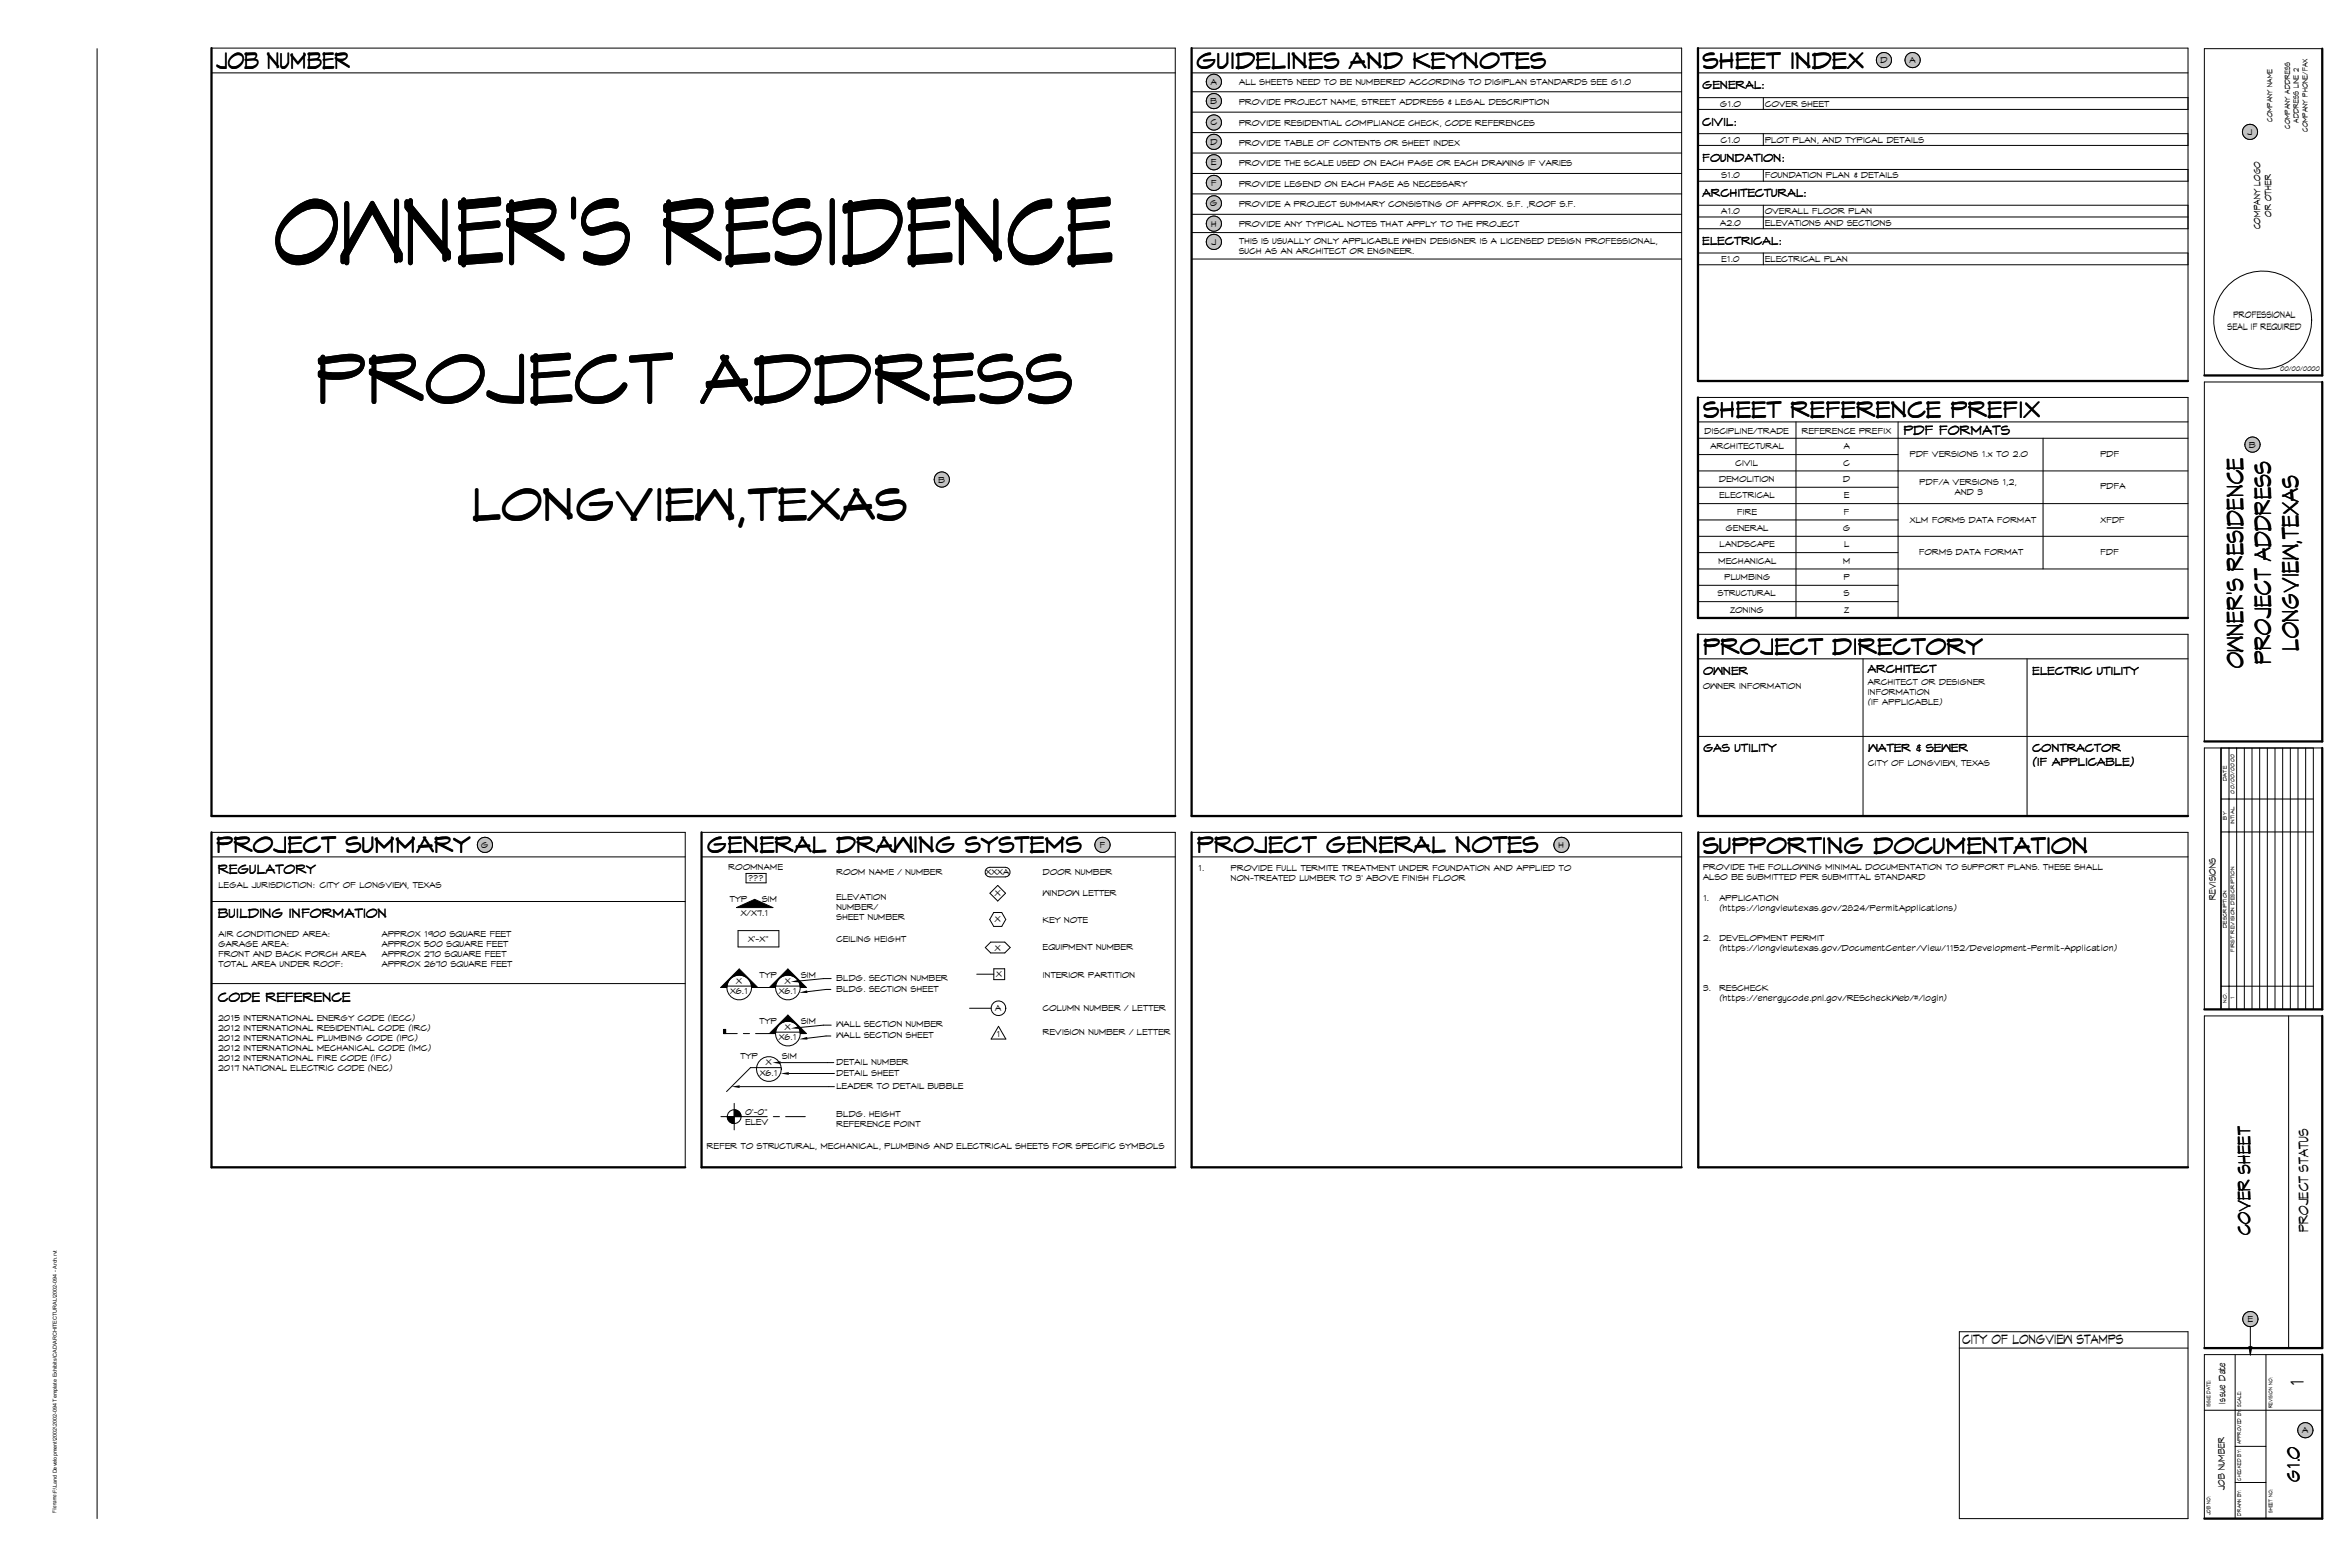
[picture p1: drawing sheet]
<svg xmlns="http://www.w3.org/2000/svg" width="915mm" height="610mm" viewBox="0 0 915 610" stroke-linecap="round" stroke-linejoin="round" font-family="sans-serif">
<defs><g id="words">
<text font-size="37.3" x="107" y="103.1">OWNER'S RESIDENCE</text>
<text font-size="27.9" x="123" y="157.1">PROJECT ADDRESS</text>
<text font-size="18.5" x="183.7" y="202.8">LONGVIEW,TEXAS</text>
<g font-size="9.4">
<text x="84.4" y="27">JOB NUMBER</text>
<text x="465.7" y="26.8">GUIDELINES AND KEYNOTES</text>
<text x="662.8" y="26.8">SHEET INDEX</text>
<text x="663.1" y="162.7">SHEET REFERENCE PREFIX</text>
<text x="663" y="255">PROJECT DIRECTORY</text>
<text x="894.8" y="253.2" transform="rotate(-90 894.8 253.2)">LONGVIEW,TEXAS</text>
<text x="873.2" y="260" transform="rotate(-90 873.2 260)">OWNER'S RESIDENCE</text>
<text x="884" y="258.5" transform="rotate(-90 884 258.5)">PROJECT ADDRESS</text>
<text x="84.3" y="332">PROJECT SUMMARY</text>
<text x="275.2" y="332">GENERAL DRAWING SYSTEMS</text>
<text x="465.9" y="331.9">PROJECT GENERAL NOTES</text>
<text x="662.9" y="332.3">SUPPORTING DOCUMENTATION</text>
</g>
<text font-size="7.4" x="896.7" y="539.3" transform="rotate(-90 896.7 539.3)">1</text>
<g font-size="7.1">
<text x="876" y="480.6" transform="rotate(-90 876 480.6)">COVER SHEET</text>
<text x="895.2" y="576.5" transform="rotate(-90 895.2 576.5)">G1.O</text>
</g>
<text font-size="5.5" x="898.5" y="479.4" transform="rotate(-90 898.5 479.4)">PROJECT STATUS</text>
<g font-size="5.3">
<text x="741" y="169.4">PDF FORMATS</text>
<text x="85" y="340.1">REGULATORY</text>
<text x="85" y="357.4">BUILDING INFORMATION</text>
<text x="85" y="389.9">CODE REFERENCE</text>
<text x="763.8" y="523">CITY OF LONGVIEW STAMPS</text>
</g>
<g font-size="4.6">
<text x="662.7" y="34.8">GENERAL:</text>
<text x="662.7" y="48.9">CIVIL:</text>
<text x="662.7" y="62.9">FOUNDATION:</text>
<text x="662.7" y="76.8">ARCHITECTURAL:</text>
<text x="662.7" y="95.3">ELECTRICAL:</text>
<text x="663" y="262.5">OWNER</text>
<text x="727" y="261.8">ARCHITECT</text>
<text x="791.1" y="262.5">ELECTRIC UTILITY</text>
<text x="663" y="292.7">GAS UTILITY</text>
<text x="727.3" y="292.7">WATER &amp; SEWER</text>
<text x="791.1" y="292.7">CONTRACTOR</text>
<text x="791.1" y="298">(IF APPLICABLE)</text>
</g>
<g font-size="3.7">
<text x="879.9" y="89.3" transform="rotate(-90 879.9 89.3)">COMPANY LOGO</text>
<text x="884.2" y="84.3" transform="rotate(-90 884.2 84.3)">OR OTHER</text>
<text x="869.3" y="123.9">PROFESSIONAL</text>
<text x="867.1" y="128.2">SEAL IF REQUIRED</text>
<text x="862.4" y="350.3" transform="rotate(-90 862.4 350.3)">REVISIONS</text>
<text x="866.2" y="546.2" transform="rotate(-90 866.2 546.2)">Issue Date</text>
<text x="865.9" y="579.8" transform="rotate(-90 865.9 579.8)">JOB NUMBER</text>
</g>
<g font-size="3.4">
<text x="731.9" y="24.5">D</text>
<text x="743.3" y="24.5">A</text>
<text x="471.3" y="33">A</text>
<text x="482.3" y="32.9">ALL SHEETS NEED TO BE NUMBERED ACCORDING TO DIGIPLAN STANDARDS SEE G1.0</text>
<text x="471.2" y="40.5">B</text>
<text x="482.3" y="40.8">PROVIDE PROJECT NAME, STREET ADDRESS &amp; LEGAL DESCRIPTION</text>
<text x="669.6" y="41.5">G1.O</text>
<text x="687" y="41.5">COVER SHEET</text>
<text x="471.2" y="48.8">C</text>
<text x="482.3" y="48.8">PROVIDE RESIDENTIAL COMPLIANCE CHECK, CODE REFERENCES</text>
<text x="874.8" y="52.5">J</text>
<text x="471.1" y="56.4">D</text>
<text x="482.3" y="56.7">PROVIDE TABLE OF CONTENTS OR SHEET INDEX</text>
<text x="669.9" y="55.5">C1.0</text>
<text x="687" y="55.5">PLOT PLAN, AND TYPICAL DETAILS</text>
<text x="471.5" y="64.3">E</text>
<text x="482.3" y="64.6">PROVIDE THE SCALE USED ON EACH PAGE OR EACH DRAWING IF VARIES</text>
<text x="670" y="69.4">S1.0</text>
<text x="687" y="69.4">FOUNDATION PLAN &amp; DETAILS</text>
<text x="471.4" y="72.3">F</text>
<text x="482.3" y="72.7">PROVIDE LEGEND ON EACH PAGE AS NECESSARY</text>
<text x="471.1" y="80.3">G</text>
<text x="482.3" y="80.5">PROVIDE A PROJECT SUMMARY CONSISTING OF APPROX. S.F. ,ROOF S.F.</text>
<text x="669.9" y="83.3">A1.0</text>
<text x="687" y="83.3">OVERALL FLOOR PLAN</text>
<text x="471.4" y="88.2">H</text>
<text x="482.3" y="88.2">PROVIDE ANY TYPICAL NOTES THAT APPLY TO THE PROJECT</text>
<text x="669.5" y="87.9">A2.0</text>
<text x="687" y="87.9">ELEVATIONS AND SECTIONS</text>
<text x="471.5" y="95.3">J</text>
<text x="482.3" y="94.9">THIS IS USUALLY ONLY APPLICABLE WHEN DESIGNER IS A LICENSED DESIGN PROFESSIONAL,</text>
<text x="482.3" y="98.8">SUCH AS AN ARCHITECT OR ENGINEER.</text>
<text x="670.1" y="101.9">E1.0</text>
<text x="687" y="101.9">ELECTRICAL PLAN</text>
<text x="663.5" y="168.9">DISCIPLINE/TRADE</text>
<text x="701.3" y="168.9">REFERENCE PREFIX</text>
<text x="665.8" y="174.8">ARCHITECTURAL</text>
<text x="717.6" y="174.8">A</text>
<text x="743.4" y="178">PDF VERSIONS 1.x TO 2.O</text>
<text x="817.6" y="178">PDF</text>
<text x="875.5" y="174.2">B</text>
<text x="675.6" y="181.2">CIVIL</text>
<text x="717.6" y="181.2">C</text>
<text x="365.3" y="187.8">B</text>
<text x="669.1" y="187.5">DEMOLITION</text>
<text x="717.4" y="187.5">D</text>
<text x="747.2" y="188.7">PDF/A VERSIONS 1,2,</text>
<text x="817.6" y="190.4">PDFA</text>
<text x="669.3" y="193.9">ELECTRICAL</text>
<text x="717.8" y="193.9">E</text>
<text x="760.8" y="192.6">AND 3</text>
<text x="676.2" y="200.2">FIRE</text>
<text x="717.7" y="200.2">F</text>
<text x="743.4" y="203.4">XLM FORMS DATA FORMAT</text>
<text x="817.6" y="203.4">XFDF</text>
<text x="671.7" y="206.6">GENERAL</text>
<text x="717.4" y="206.6">G</text>
<text x="669.3" y="212.9">LANDSCAPE</text>
<text x="717.8" y="212.9">L</text>
<text x="668.9" y="219.3">MECHANICAL</text>
<text x="717.4" y="219.3">M</text>
<text x="747" y="216.1">FORMS DATA FORMAT</text>
<text x="817.6" y="216.1">FDF</text>
<text x="671.3" y="225.7">PLUMBING</text>
<text x="717.6" y="225.7">P</text>
<text x="668.7" y="232">STRUCTURAL</text>
<text x="717.7" y="232">S</text>
<text x="673.4" y="238.4">ZONING</text>
<text x="717.8" y="238.4">Z</text>
<text x="662.9" y="268.1">OWNER INFORMATION</text>
<text x="727" y="266.6">ARCHITECT OR DESIGNER</text>
<text x="727" y="270.5">INFORMATION</text>
<text x="727" y="274.4">(IF APPLICABLE)</text>
<text x="727.1" y="298.3">CITY OF LONGVIEW, TEXAS</text>
<text x="187.3" y="329.9">G</text>
<text x="428" y="329.9">F</text>
<text x="606.7" y="329.9">H</text>
<text x="283.6" y="338.6">ROOMNAME</text>
<text x="325.6" y="340.5">ROOM NAME / NUMBER</text>
<text x="383.6" y="340.5">XXXA</text>
<text x="405.9" y="340.5">DOOR NUMBER</text>
<text x="466.4" y="338.9">1.</text>
<text x="479.1" y="338.9">PROVIDE FULL TERMITE TREATMENT UNDER FOUNDATION AND APPLIED TO</text>
<text x="662.9" y="338.7">PROVIDE THE FOLLOWING MINIMAL DOCUMENTATION TO SUPPORT PLANS. THESE SHALL</text>
<text x="85" y="345.7">LEGAL JURISDICTION: CITY OF LONGVIEW, TEXAS</text>
<text x="291.2" y="342.9">???</text>
<text x="479.1" y="342.8">NON-TREATED LUMBER TO 3' ABOVE FINISH FLOOR</text>
<text x="662.9" y="342.6">ALSO BE SUBMITTED PER SUBMITTAL STANDARD</text>
<text x="284" y="350.9">TYP</text>
<text x="296.6" y="350.9">SIM</text>
<text x="325.6" y="350.2">ELEVATION</text>
<text x="387.2" y="348.7">X</text>
<text x="405.9" y="348.7">WINDOW LETTER</text>
<text x="662.9" y="350.4">1.</text>
<text x="669.2" y="350.4">APPLICATION</text>
<text x="288.3" y="356.6">X/X7.1</text>
<text x="325.6" y="354.1">NUMBER/</text>
<text x="325.6" y="358">SHEET NUMBER</text>
<text x="387.2" y="359">X</text>
<text x="405.9" y="359">KEY NOTE</text>
<text x="669.2" y="354.3">(https://longviewtexas.gov/2824/PermitApplications)</text>
<text x="85" y="364.6">AIR CONDITIONED AREA:</text>
<text x="148.6" y="364.6">APPROX 1900 SQUARE FEET</text>
<text x="85" y="368.5">GARAGE AREA:</text>
<text x="148.6" y="368.5">APPROX 500 SQUARE FEET</text>
<text x="291.1" y="366.5">X'-X&quot;</text>
<text x="325.6" y="366.7">CEILING HEIGHT</text>
<text x="387.2" y="369.9">X</text>
<text x="405.9" y="369.8">EQUIPMENT NUMBER</text>
<text x="662.9" y="366">2.</text>
<text x="669.2" y="366">DEVELOPMENT PERMIT</text>
<text x="669.2" y="370">(https://longviewtexas.gov/DocumentCenter/View/1152/Development-Permit-Application)</text>
<text x="85" y="372.4">FRONT AND BACK PORCH AREA</text>
<text x="85" y="376.3">TOTAL AREA UNDER ROOF:</text>
<text x="148.6" y="372.4">APPROX 270 SQUARE FEET</text>
<text x="148.6" y="376.3">APPROX 2670 SQUARE FEET</text>
<text x="286.5" y="382.8">X</text>
<text x="295.6" y="380.5">TYP</text>
<text x="305.5" y="382.8">X</text>
<text x="311.8" y="380.5">SIM</text>
<text x="325.6" y="381.6">BLDG. SECTION NUMBER</text>
<text x="387.7" y="380.3">X</text>
<text x="405.9" y="380.5">INTERIOR PARTITION</text>
<text x="284.1" y="386.9">X6.1</text>
<text x="303.1" y="386.9">X6.1</text>
<text x="325.6" y="385.9">BLDG. SECTION SHEET</text>
<text x="662.9" y="385.6">3.</text>
<text x="669.2" y="385.6">RESCHECK</text>
<text x="669.2" y="389.5">(https://energycode.pnl.gov/REScheckWeb/#/login)</text>
<text x="387.4" y="393.5">A</text>
<text x="405.9" y="393.4">COLUMN NUMBER / LETTER</text>
<text x="84.9" y="397.3">2015 INTERNATIONAL ENERGY CODE (IECC)</text>
<text x="84.9" y="401.2">2012 INTERNATIONAL RESIDENTIAL CODE (IRC)</text>
<text x="295.6" y="398.5">TYP</text>
<text x="305.5" y="400.7">X</text>
<text x="311.8" y="398.5">SIM</text>
<text x="325.6" y="399.7">WALL SECTION NUMBER</text>
<text x="84.9" y="405.1">2012 INTERNATIONAL PLUMBING CODE (IPC)</text>
<text x="303.1" y="404.8">X6.1</text>
<text x="325.6" y="404">WALL SECTION SHEET</text>
<text x="387.9" y="403.7">1</text>
<text x="405.9" y="402.9">REVISION NUMBER / LETTER</text>
<text x="84.9" y="409">2012 INTERNATIONAL MECHANICAL CODE (IMC)</text>
<text x="84.9" y="412.9">2012 INTERNATIONAL FIRE CODE (IFC)</text>
<text x="288.2" y="412.3">TYP</text>
<text x="304.4" y="412.3">SIM</text>
<text x="84.9" y="416.8">2017 NATIONAL ELECTRIC CODE (NEC)</text>
<text x="295.7" y="418.6">X6.1</text>
<text x="298.1" y="414.5">X</text>
<text x="325.6" y="418.8">DETAIL SHEET</text>
<text x="325.6" y="414.4">DETAIL NUMBER</text>
<text x="325.6" y="423.8">LEADER TO DETAIL BUBBLE</text>
<text x="290.1" y="437.6">ELEV</text>
<text x="290.1" y="433.9">0'-0&quot;</text>
<text x="325.6" y="434.7">BLDG. HEIGHT</text>
<text x="325.6" y="438.4">REFERENCE POINT</text>
<text x="275.2" y="447.3">REFER TO STRUCTURAL, MECHANICAL, PLUMBING AND ELECTRICAL SHEETS FOR SPECIFIC SYMBOLS</text>
<text x="874.9" y="514.5">E</text>
<text x="896.1" y="557.7">A</text>
</g>
<g font-size="3">
<text x="884.5" y="47.5" transform="rotate(-90 884.5 47.5)">COMPANY NAME</text>
<text x="894.8" y="47.8" transform="rotate(-90 894.8 47.8)">ADDRESS LINE 2</text>
<text x="891.4" y="50.2" transform="rotate(-90 891.4 50.2)">COMPANY ADDRESS</text>
<text x="898.3" y="51.4" transform="rotate(-90 898.3 51.4)">COMPANY PHONE/FAX</text>
</g>
<text font-size="2.6" x="887.6" y="144.4">00/00/0000</text>
<g font-size="2.1">
<text x="866.8" y="304" transform="rotate(-90 866.8 304)">DATE</text>
<text x="869.7" y="308.8" transform="rotate(-90 869.7 308.8)">00/00/0000</text>
<text x="866.8" y="318.9" transform="rotate(-90 866.8 318.9)">BY</text>
<text x="869.7" y="320.6" transform="rotate(-90 869.7 320.6)">INTIAL</text>
<text x="866.8" y="361.3" transform="rotate(-90 866.8 361.3)">DESCRIPTION</text>
<text x="869.7" y="370.4" transform="rotate(-90 869.7 370.4)">FIRST REVISION DESCRIPTION</text>
<text x="869.7" y="388.8" transform="rotate(-90 869.7 388.8)">1</text>
<text x="866.8" y="390.2" transform="rotate(-90 866.8 390.2)">NO.</text>
<text x="860.3" y="547.6" transform="rotate(-90 860.3 547.6)">ISSUE DATE:</text>
<text x="884.6" y="548" transform="rotate(-90 884.6 548)">REVISION NO:</text>
<text x="872.3" y="562.1" transform="rotate(-90 872.3 562.1)">APPROVED BY: SCALE:</text>
<text x="872.3" y="576.1" transform="rotate(-90 872.3 576.1)">CHECKED BY:</text>
<text x="22" y="588.7" transform="rotate(-90 22 588.7)">Filename:F:\Land Development\2002\2002-094 Template Exhibits\CAD\ARCHITECTURAL\2002-094 - Arch.rvt</text>
<text x="860.3" y="589.6" transform="rotate(-90 860.3 589.6)">JOB NO:</text>
<text x="872.3" y="589.8" transform="rotate(-90 872.3 589.8)">DRAWN BY:</text>
<text x="884.6" y="588.8" transform="rotate(-90 884.6 588.8)">SHEET NO.:</text>
</g>
</g></defs>
<g fill="none" stroke="#000" stroke-width=".39">
<path d="M37.8 18.9v572M82.3 18.7h375.2v298.8M463.8 18.7h190.8v298.8M660.9 18.7h190.7v129.6M903.9 18.9h-45.9v127.2M82.3 28.4h375.2M463.8 35.7h190.8M463.8 28.4h190.8M660.9 28.4h190.7M463.8 51.6h190.8M463.8 59.6h190.8M463.8 43.6h190.8"/>
<path d="M463.8 67.5h190.8M463.8 75.4h190.8M463.8 83.4h190.8M463.8 90.5h190.8M463.8 100.8h190.8M660.9 154.7h190.7v85.8M903.9 148.6h-45.9v139.9M660.9 164.2h190.7M660.9 170.5h190.7M660.9 176.9h77.9M699.1 164.2v76.3M738.8 164.2v76.3"/>
<path d="M795.2 170.5v50.9M660.9 183.3h190.7M660.9 189.6h77.9M660.9 196h190.7M660.9 202.3h77.9M660.9 208.7h190.7M660.9 215h77.9M660.9 221.4h190.7M660.9 227.8h77.9M660.9 234.1h77.9M660.9 246.8h190.7v70.7M660.9 256.4h190.7"/>
<path d="M725.2 256.4v61.1M789 256.4v61.1M660.9 286.6h190.7M864.4 291.1v101.7M903.9 291.1h-45.9v101.7M82.3 323.9h184.4v130.3M82.3 333.4h184.4M273.1 323.9h184.4v130.3M273.1 333.4h184.4M290.4 339.9h7.8v3.6h-7.8zM383.8 338.2l1.5-.7h6a1.87 1.87 0 0 1 1.9 1.9 1.87 1.87 0 0 1-1.9 1.8h-6a1.87 1.87 0 0 1-1.7-1 1.87 1.87 0 0 1 .2-2zM463.8 323.9h190.8v130.3"/>
<path d="M463.8 333.4h190.8M661 323.9h190.6v130.3M661 333.4h190.6M82.3 350.8h184.4M286.6 353.2l7.1-3.2 7.2 3.2zM385.3 347.6l3.1-3.1 3 3.1-3 3zM386.8 355.1h3.1l1.6 2.7-1.6 2.7h-3.1l-1.6-2.7zM287.3 362.1h15.9v6.4h-15.9zM380.2 379.1h6.6M385.6 366.6h5.5l2.1 2.1-2.1 2.1h-5.5l-2.1-2.1zM386.8 377h4.2v4.2h-4.2zM82.3 382.7h184.4"/>
<path d="M282.9 383.7h9.6M292.6 384.3a4.8 4.8 0 0 0-4.9-4.9 4.8 4.8 0 0 0-4.8 4.9h-2.4l7.2-7.2 7.2 7.2M292.6 384.3h9.2a4.8 4.8 0 0 1 4.9-4.9 4.8 4.8 0 0 1 4.8 4.9M299.5 384.3l7.2-7.2 7.2 7.2h-2.4M301.9 383.7h9.6M323.4 385l-9.2 .9M323.5 380.8h-2.9l-9.6 .9M323.5 398.9h-2.9l-9.7 1M377.4 392.3h8.4M388.7 399.4l2.8 4.9h-5.7zM890.8 395.3v129.3M903.9 395.3h-45.9v129.3"/>
<path d="M282.5 402.2v-1.6h-.9v1.6h5.4M289.3 402.2h2.4M294.1 402.2h7.7a4.8 4.8 0 0 1 4.9-4.8 4.8 4.8 0 0 1 4.8 4.8M299.5 402.2l7.2-7.2 7.2 7.2h-2.4M301.9 401.6h9.6M303.8 413.5h20.7M304.1 415.5h-12l-9.3 9.3M307 417.7h17.8M323.4 403.1l-9.2 .9M280.6 434.5h18M283.1 434.5a2.7 2.7 0 0 0 2.7 2.7M285.8 431.8a2.7 2.7 0 0 1 2.7 2.7"/>
<path d="M285.8 429.4v10.3M287.9 422.8h36.9M301 434.5h2.4M305.8 434.5h7.7M762.6 518.2h89v72.7h-89zM762.6 524.6h89M870 527.1v63.8M882 527.1v63.8M903.9 527.1h-45.9v63.8M858 548.8h45.9M870 562.8h12M870 576.9h12"/>
<circle cx="880.7" cy="124.5" r="19.1"/>
<circle cx="287.7" cy="384.3" r="4.8"/>
<circle cx="306.7" cy="384.3" r="4.8"/>
<circle cx="388.6" cy="392.3" r="2.86"/>
<circle cx="299.3" cy="416" r="4.8"/>
<circle cx="306.7" cy="402.2" r="4.8"/>
<circle cx="285.8" cy="434.5" r="2.7"/>
</g>
<g fill="none" stroke="#000" stroke-width=".89">
<path d="M82.3 18.7v298.8h375.2M463.8 18.7v298.8h190.8M660.9 18.7v129.6h190.7M903.9 18.9v127.2h-45.9M660.9 154.7v85.8h190.7M903.9 148.6v139.9h-45.9M660.9 246.8v70.7h190.7M903.9 291.1v101.7h-45.9M82.3 323.9v130.3h184.4M273.1 323.9v130.3h184.4M463.8 323.9v130.3h190.8M661 323.9v130.3h190.6"/>
<path d="M903.9 395.3v129.3h-45.9M903.9 527.1v63.8h-45.9"/>
</g>
<g fill="#000">
<path d="M286.6 353.2l7.1-3.2 7.2 3.2zM287.7 377.1l7.2 7.2h-2.3a4.8 4.8 0 0 0-4.9-4.9 4.8 4.8 0 0 0-4.8 4.9h-2.4zM306.7 377.1l7.2 7.2h-2.4a4.8 4.8 0 0 0-4.8-4.9 4.8 4.8 0 0 0-4.9 4.9h-2.3zM299.5 402.2l7.2-7.2 7.2 7.2h-2.4a4.8 4.8 0 0 0-4.8-4.8 4.8 4.8 0 0 0-4.9 4.8zM307.8 382.1l3.1-.9 .1 1.1zM307.8 400.2l3.1-.9 .1 1.1zM311.1 386.3l3.1-.9 .1 1zM281.6 400.6h.9v1.6h-.9zM300.6 413.5l3.2-.5v1zM303.9 417.7l3.1-.5v1.1zM311.1 404.4l3.1-.9 .1 1zM283.1 434.5h2.7v2.7a2.7 2.7 0 0 1-2.7-2.7z"/>
<path d="M285.8 431.8a2.7 2.7 0 0 1 2.7 2.7h-2.7zM284.7 422.8l3.2-.5v1.1z"/>
</g>
<g fill="#fff">
<path d="M663 258.4h17.8v5.3h-17.8z"/>
<path d="M727 257.6h27.5v5.3h-27.5z"/>
<path d="M791.1 258.4h42.6v5.3h-42.6z"/>
<path d="M791.1 288.6h36.9v5.3h-36.9z"/>
<path d="M791.1 293.9h40.5v5.3h-40.5z"/>
<path d="M727.3 288.6h39.6v5.3h-39.6z"/>
<path d="M663 288.6h29.3v5.3h-29.3z"/>
</g>
<path d="M660.9 79.9h190.8v9.1h-190.8zM686.3 79.9v9.1M660.9 84.4h190.8" fill="none" stroke="#000" stroke-width=".39"/>
<path d="M662.7 72.6h41.4v5.3h-41.4z" fill="#fff"/>
<circle cx="472.5" cy="31.8" r="2.95" fill="none" stroke="#000" stroke-width=".39"/>
<circle cx="472.5" cy="31.8" r="2.95" fill="#c0c0c0"/>
<g fill="none" stroke="#000" stroke-width=".39">
<circle cx="472.5" cy="31.8" r="2.95"/>
<circle cx="472.5" cy="39.3" r="2.95"/>
</g>
<circle cx="472.5" cy="39.3" r="2.95" fill="#c0c0c0"/>
<g fill="none" stroke="#000" stroke-width=".39">
<circle cx="472.5" cy="39.3" r="2.95"/>
<circle cx="472.5" cy="47.7" r="2.95"/>
</g>
<circle cx="472.5" cy="47.7" r="2.95" fill="#c0c0c0"/>
<g fill="none" stroke="#000" stroke-width=".39">
<circle cx="472.5" cy="47.7" r="2.95"/>
<circle cx="472.5" cy="55.2" r="2.95"/>
</g>
<circle cx="472.5" cy="55.2" r="2.95" fill="#c0c0c0"/>
<g fill="none" stroke="#000" stroke-width=".39">
<circle cx="472.5" cy="55.2" r="2.95"/>
<circle cx="472.5" cy="63.1" r="2.95"/>
</g>
<circle cx="472.5" cy="63.1" r="2.95" fill="#c0c0c0"/>
<g fill="none" stroke="#000" stroke-width=".39">
<circle cx="472.5" cy="63.1" r="2.95"/>
<circle cx="472.5" cy="71.2" r="2.95"/>
</g>
<circle cx="472.5" cy="71.2" r="2.95" fill="#c0c0c0"/>
<circle cx="472.5" cy="71.2" r="2.95" fill="none" stroke="#000" stroke-width=".39"/>
<g fill="#fff">
<path d="M482.3 29.8h154v3.9h-154z"/>
<path d="M482.3 45.7h116v3.9h-116z"/>
<path d="M482.3 53.6h86.9v3.9h-86.9z"/>
<path d="M482.3 69.6h89.6v3.9h-89.6z"/>
<path d="M482.3 77.4h134v3.9h-134z"/>
<path d="M482.3 37.7h122v3.9h-122z"/>
<path d="M482.3 61.5h130.9v3.9h-130.9z"/>
</g>
<circle cx="472.5" cy="79.1" r="2.95" fill="none" stroke="#000" stroke-width=".39"/>
<circle cx="472.5" cy="79.1" r="2.95" fill="#c0c0c0"/>
<g fill="none" stroke="#000" stroke-width=".39">
<circle cx="733.3" cy="23.4" r="2.95"/>
<circle cx="472.5" cy="79.1" r="2.95"/>
</g>
<circle cx="733.3" cy="23.4" r="2.95" fill="#c0c0c0"/>
<g fill="none" stroke="#000" stroke-width=".39">
<circle cx="733.3" cy="23.4" r="2.95"/>
<circle cx="188.8" cy="328.8" r="2.95"/>
</g>
<circle cx="188.8" cy="328.8" r="2.95" fill="#c0c0c0"/>
<g fill="none" stroke="#000" stroke-width=".39">
<circle cx="188.8" cy="328.8" r="2.95"/>
<circle cx="429.1" cy="328.8" r="2.95"/>
</g>
<circle cx="429.1" cy="328.8" r="2.95" fill="#c0c0c0"/>
<g fill="none" stroke="#000" stroke-width=".39">
<circle cx="366.6" cy="186.6" r="2.95"/>
<circle cx="429.1" cy="328.8" r="2.95"/>
</g>
<circle cx="366.6" cy="186.6" r="2.95" fill="#c0c0c0"/>
<g fill="none" stroke="#000" stroke-width=".39">
<circle cx="876.7" cy="173" r="2.95"/>
<circle cx="366.6" cy="186.6" r="2.95"/>
</g>
<circle cx="876.7" cy="173" r="2.95" fill="#c0c0c0"/>
<g fill="none" stroke="#000" stroke-width=".39">
<circle cx="876.7" cy="173" r="2.95"/>
<circle cx="897.3" cy="556.5" r="2.95"/>
</g>
<circle cx="897.3" cy="556.5" r="2.95" fill="#c0c0c0"/>
<g fill="none" stroke="#000" stroke-width=".39">
<path d="M875.9 516.2v11M875.3 524.1h1.2l-.6 3.1z"/>
<circle cx="875.9" cy="513.3" r="2.95"/>
<circle cx="897.3" cy="556.5" r="2.95"/>
</g>
<path d="M875.3 524.1h1.2l-.6 3.1z" fill="#000"/>
<circle cx="875.9" cy="513.3" r="2.95" fill="#c0c0c0"/>
<circle cx="875.9" cy="513.3" r="2.95" fill="none" stroke="#000" stroke-width=".39"/>
<path d="M482.3 85.1h110.2v3.9h-110.2z" fill="#fff"/>
<circle cx="472.5" cy="87" r="2.95" fill="none" stroke="#000" stroke-width=".39"/>
<circle cx="472.5" cy="87" r="2.95" fill="#c0c0c0"/>
<g fill="none" stroke="#000" stroke-width=".39">
<circle cx="472.5" cy="87" r="2.95"/>
<circle cx="607.8" cy="328.8" r="2.95"/>
</g>
<circle cx="607.8" cy="328.8" r="2.95" fill="#c0c0c0"/>
<circle cx="607.8" cy="328.8" r="2.95" fill="none" stroke="#000" stroke-width=".39"/>
<g fill="#fff">
<path d="M482.3 91.8h165.9v3.9h-165.9z"/>
<path d="M482.3 95.7h68.9v3.9h-68.9z"/>
</g>
<circle cx="472.5" cy="94.1" r="2.95" fill="none" stroke="#000" stroke-width=".39"/>
<circle cx="472.5" cy="94.1" r="2.95" fill="#c0c0c0"/>
<g fill="none" stroke="#000" stroke-width=".39">
<circle cx="875.8" cy="51.3" r="2.95"/>
<circle cx="472.5" cy="94.1" r="2.95"/>
</g>
<circle cx="875.8" cy="51.3" r="2.95" fill="#c0c0c0"/>
<g fill="none" stroke="#000" stroke-width=".39">
<path d="M660.9 65.9h190.8v4.6h-190.8zM686.3 65.9v4.6"/>
<circle cx="875.8" cy="51.3" r="2.95"/>
</g>
<g fill="#fff">
<path d="M662.7 58.7h32.5v5.3h-32.5z"/>
<path d="M662.7 44.7h13.8v5.3h-13.8z"/>
</g>
<path d="M660.9 52h190.8v4.6h-190.8zM686.3 52v4.6" fill="none" stroke="#000" stroke-width=".39"/>
<path d="M662.7 91.1h31.6v5.3h-31.6z" fill="#fff"/>
<path d="M660.9 98.5h190.8v4.5h-190.8zM686.3 98.5v4.5" fill="none" stroke="#000" stroke-width=".39"/>
<path d="M662.7 30.6h24.6v5.3h-24.6z" fill="#fff"/>
<g fill="none" stroke="#000" stroke-width=".39">
<path d="M660.9 38h190.8v4.6h-190.8zM686.3 38v4.6"/>
<circle cx="744.5" cy="23.4" r="2.95"/>
</g>
<circle cx="744.5" cy="23.4" r="2.95" fill="#c0c0c0"/>
<circle cx="744.5" cy="23.4" r="2.95" fill="none" stroke="#000" stroke-width=".39"/>
<g fill="#fff">
<path d="M663.5 165.7h33.2v4h-33.2z"/>
<path d="M701.3 165.7h35v4h-35z"/>
<path d="M665.8 171.7h28.8v3.9h-28.8z"/>
<path d="M675.6 178h8.9v3.9h-8.9z"/>
<path d="M669.1 184.4h21.9v3.9h-21.9z"/>
<path d="M669.3 190.8h21.7v3.9h-21.7z"/>
<path d="M676.2 197.1h7.8v3.9h-7.8z"/>
<path d="M671.7 203.5h16.8v3.9h-16.8z"/>
<path d="M669.3 209.8h21.7v3.9h-21.7z"/>
<path d="M668.9 216.2h22.7v3.9h-22.7z"/>
<path d="M671.3 222.5h17.9v4h-17.9z"/>
<path d="M668.7 228.9h22.7v3.9h-22.7z"/>
<path d="M673.4 235.3h13.4v3.9h-13.4z"/>
<path d="M717.6 171.7h2.5v3.9h-2.5z"/>
<path d="M717.6 178h2.5v3.9h-2.5z"/>
<path d="M717.4 184.4h2.9v3.9h-2.9z"/>
<path d="M717.8 190.8h2.1v3.9h-2.1z"/>
<path d="M717.7 197.1h2.2v3.9h-2.2z"/>
<path d="M717.4 203.5h2.9v3.9h-2.9z"/>
<path d="M717.8 209.8h2.1v3.9h-2.1z"/>
<path d="M717.4 216.2h2.9v3.9h-2.9z"/>
<path d="M717.6 222.5h2.5v4h-2.5z"/>
<path d="M717.7 228.9h2.3v3.9h-2.3z"/>
<path d="M717.8 235.3h2.1v3.9h-2.1z"/>
<path d="M743.4 174.9h46.7v3.9h-46.7z"/>
<path d="M747.2 185.6h38.6v3.9h-38.6z"/>
<path d="M760.8 189.5h11.2v3.9h-11.2z"/>
<path d="M743.4 200.3h49.6v3.9h-49.6z"/>
<path d="M747 213h41v3.9h-41z"/>
<path d="M817.6 174.9h7.5v3.9h-7.5z"/>
<path d="M817.6 187.3h10v3.9h-10z"/>
<path d="M817.6 200.3h9.6v3.9h-9.6z"/>
<path d="M817.6 213h7.3v3.9h-7.3z"/>
<path d="M662.9 347.3h6.3v3.9h-6.3z"/>
<path d="M662.9 335.6h158.6v3.9h-158.6z"/>
<path d="M662.9 339.5h87.5v3.9h-87.5z"/>
<path d="M669.2 347.3h23.5v3.9h-23.5z"/>
<path d="M692.7 347.3h2v3.9h-2z"/>
<path d="M669.2 351.2h93.3v3.9h-93.3z"/>
<path d="M662.9 362.9h3.2v3.9h-3.2z"/>
<path d="M666.1 362.9h3.1v3.9h-3.1z"/>
<path d="M669.2 362.9h41.2v3.9h-41.2z"/>
<path d="M662.9 366.8h6.3v4h-6.3z"/>
<path d="M669.2 366.8h156.3v4h-156.3z"/>
<path d="M662.9 382.5h3.1v3.9h-3.1z"/>
<path d="M666 382.5h3.2v3.9h-3.2z"/>
<path d="M669.2 382.5h19.3v3.9h-19.3z"/>
<path d="M688.5 382.5h6.2v3.9h-6.2z"/>
<path d="M662.9 386.4h6.3v3.9h-6.3z"/>
<path d="M669.2 386.4h89.4v3.9h-89.4z"/>
</g>
<g fill="none" stroke="#000" stroke-width=".39">
<path d="M864.6 291.1h35.8v101.7h-35.8zM867.6 291.1v101.7M870.6 291.1v101.7M873.6 291.1v101.7M876.6 291.1v101.7M879.5 291.1v101.7M882.5 291.1v101.7M885.5 291.1v101.7M888.5 291.1v101.7M891.5 291.1v101.7M894.5 291.1v101.7M897.4 291.1v101.7"/>
<path d="M864.6 310.9h35.8M864.6 323.7h35.8M864.6 383.8h35.8"/>
</g>
<use href="#words"/>
</svg>
